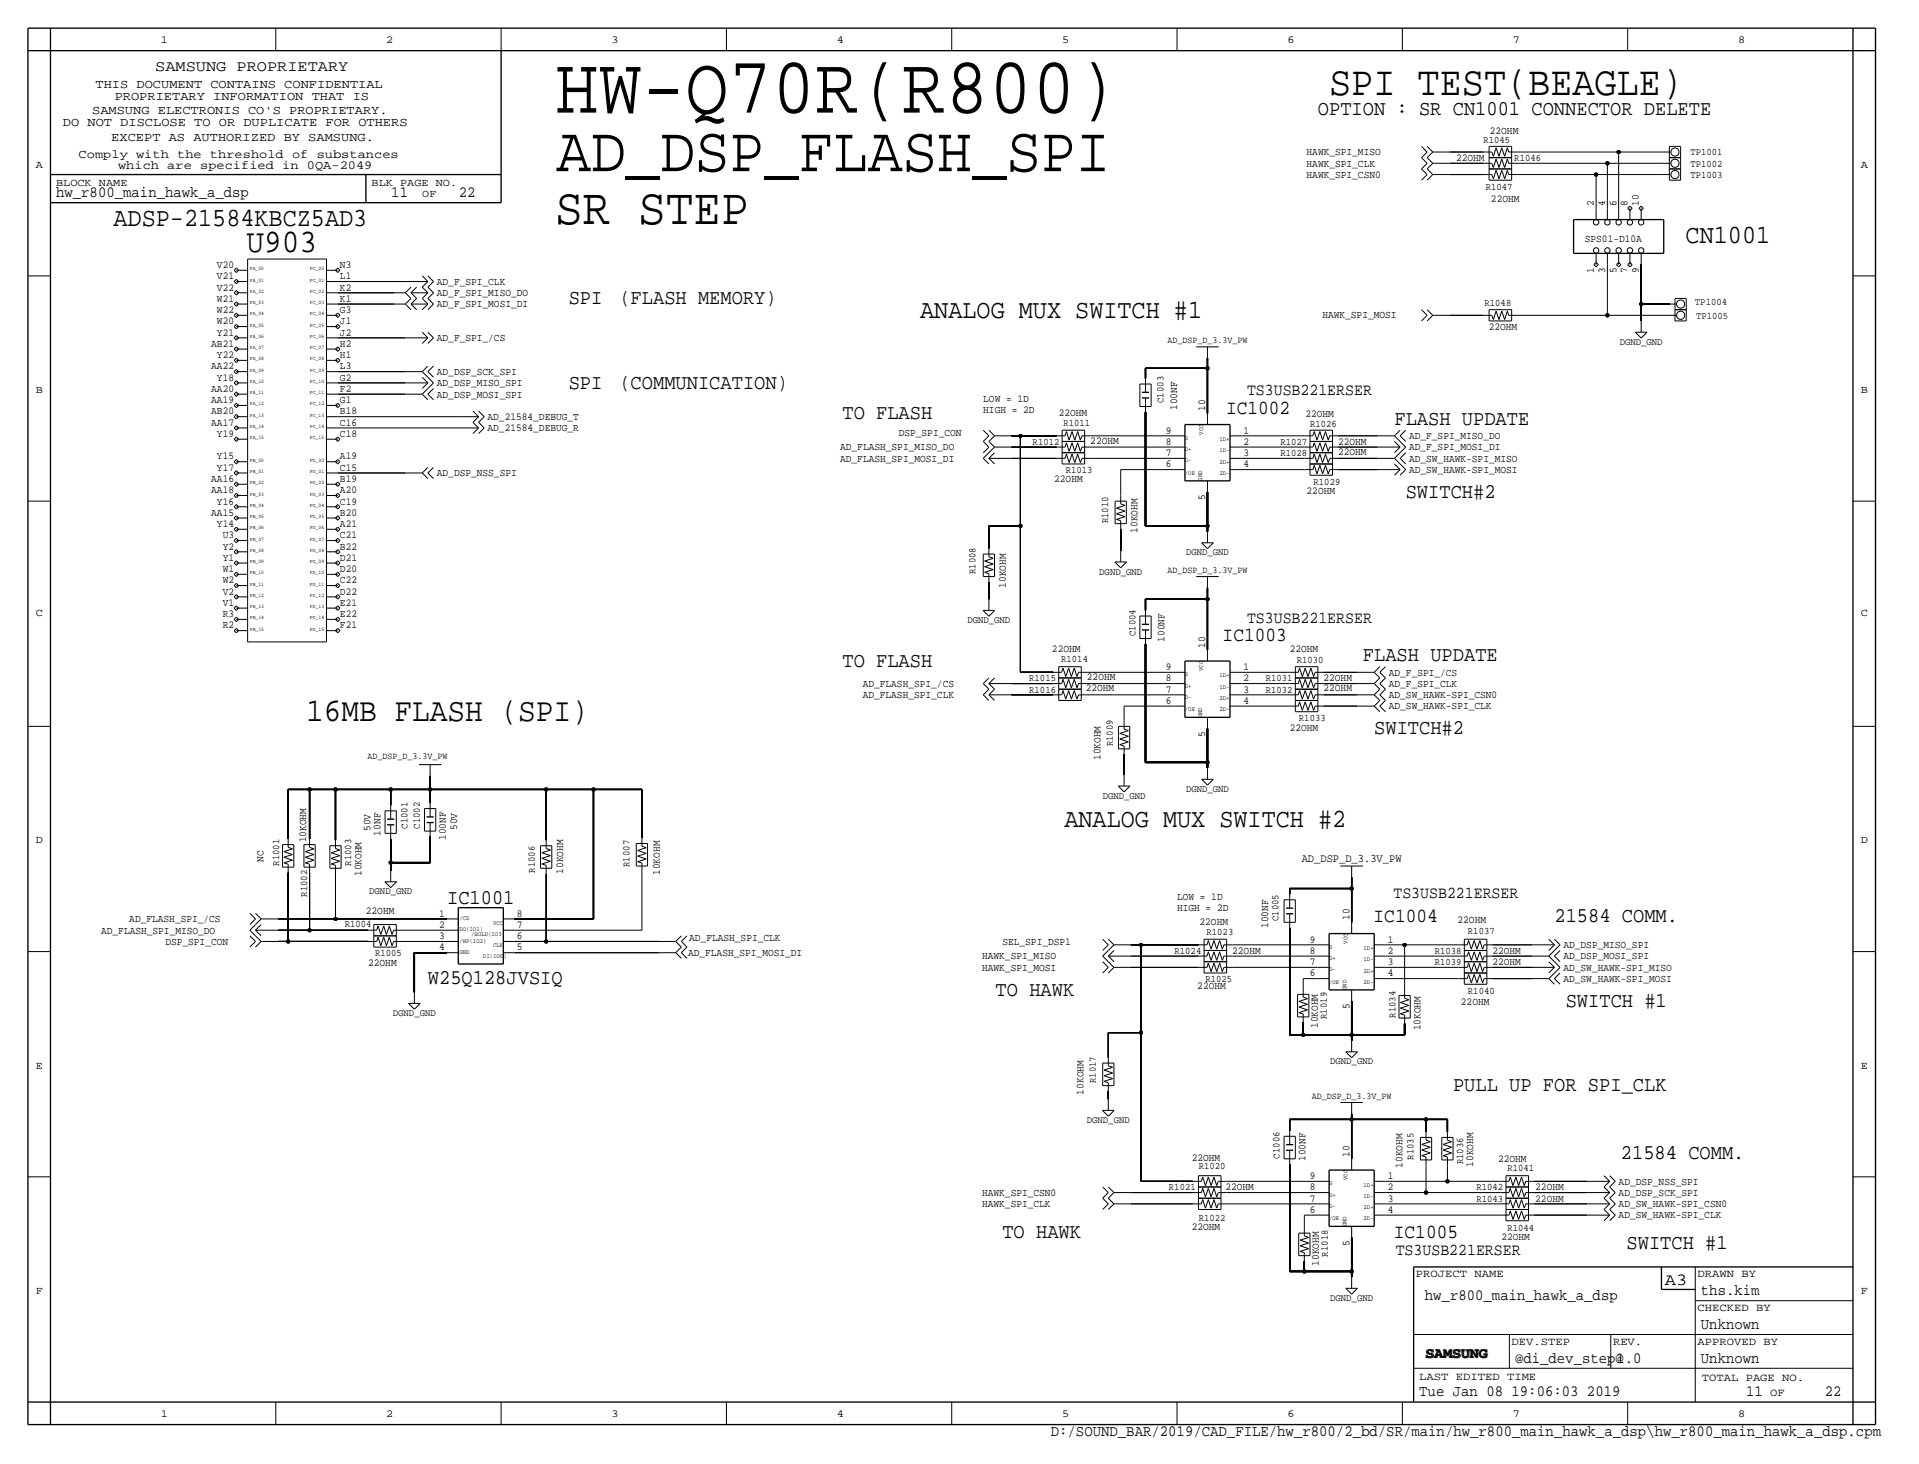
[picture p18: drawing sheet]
<svg xmlns="http://www.w3.org/2000/svg" width="433mm" height="330mm" viewBox="0 0 433 330" stroke-linecap="round" stroke-linejoin="round" font-family="sans-serif">
<defs><g id="words">
<text font-size="18.3" x="125.2" y="25.4">HW-Q70R(R800)</text>
<text font-size="14.6" x="125.4" y="38.6">AD_DSP_FLASH_SPI</text>
<text font-size="11.7" x="125.2" y="50.5">SR STEP</text>
<text font-size="9.3" x="299.7" y="21.3">SPI TEST(BEAGLE)</text>
<g font-size="7.4">
<text x="55.6" y="56.9">U903</text>
<text x="69" y="162.6">16MB FLASH (SPI)</text>
</g>
<g font-size="5.9">
<text x="25.6" y="51.1">ADSP-21584KBCZ5AD3</text>
<text x="380" y="54.9">CN1001</text>
<text x="207.5" y="71.6">ANALOG MUX SWITCH #1</text>
<text x="240" y="186.4">ANALOG MUX SWITCH #2</text>
</g>
<g font-size="4.7">
<text x="297.1" y="25.9">OPTION : SR CN1001 CONNECTOR DELETE</text>
<text x="128.2" y="68.6">SPI</text>
<text x="139.6" y="68.6">(FLASH MEMORY)</text>
<text x="128.2" y="87.6">SPI</text>
<text x="139.6" y="87.6">(COMMUNICATION)</text>
<text x="189.9" y="94.5">TO FLASH</text>
<text x="314.4" y="95.8">FLASH UPDATE</text>
<text x="316.9" y="112.3">SWITCH#2</text>
<text x="307.3" y="149.1">FLASH UPDATE</text>
<text x="189.9" y="150.4">TO FLASH</text>
<text x="309.8" y="165.6">SWITCH#2</text>
<text x="100.8" y="203.8">IC1001</text>
<text x="350.5" y="208">21584 COMM.</text>
<text x="96.5" y="222">W25Q128JVSIQ</text>
<text x="224.5" y="224.5">TO HAWK</text>
<text x="353" y="227.1">SWITCH #1</text>
<text x="327.6" y="246.1">PULL UP FOR SPI_CLK</text>
<text x="365.5" y="261.4">21584 COMM.</text>
<text x="226" y="279.1">TO HAWK</text>
<text x="366.7" y="281.7">SWITCH #1</text>
</g>
<g font-size="4.5">
<text x="276.4" y="93.5">IC1002</text>
<text x="275.7" y="144.5">IC1003</text>
<text x="309.7" y="208">IC1004</text>
<text x="314.3" y="279.1">IC1005</text>
</g>
<g font-size="3.8">
<text x="281.2" y="89.2">TS3USB221ERSER</text>
<text x="281.2" y="140.5">TS3USB221ERSER</text>
<text x="314.2" y="202.4">TS3USB221ERSER</text>
<text x="314.7" y="283">TS3USB221ERSER</text>
<text x="375.4" y="289.8">A3</text>
</g>
<g font-size="3.5">
<text x="35" y="16">SAMSUNG PROPRIETARY</text>
<text x="12.6" y="44.5">hw_r800_main_hawk_a_dsp</text>
<text x="88.2" y="44.5">11</text>
<text x="103.5" y="44.5">22</text>
<text x="321.3" y="293.1">hw_r800_main_hawk_a_dsp</text>
<text x="383.5" y="292.1">ths.kim</text>
<text x="383.5" y="299.7">Unknown</text>
<text x="341.6" y="307.3">@di_dev_step@</text>
<text x="364.4" y="307.3">1.0</text>
<text x="383.5" y="307.3">Unknown</text>
<text x="320" y="315">Tue Jan 08 19:06:03 2019</text>
<text x="393.7" y="315">11</text>
<text x="411.5" y="315">22</text>
<text x="236.9" y="323.9">D:/SOUND_BAR/2019/CAD_FILE/hw_r800/2_bd/SR/main/hw_r800_main_hawk_a_dsp\hw_r800_main_hawk_a_dsp.cpm</text>
</g>
<text font-size="3" x="321.3" y="306.3">SAMSUNG</text>
<g font-size="2.8">
<text x="21.5" y="19.8">THIS DOCUMENT CONTAINS CONFIDENTIAL</text>
<text x="25.9" y="22.6">PROPRIETARY INFORMATION THAT IS</text>
<text x="14.2" y="28.4">DO NOT DISCLOSE TO OR DUPLICATE FOR OTHERS</text>
<text x="20.8" y="25.7">SAMSUNG ELECTRONIS CO'S PROPRIETARY.</text>
<text x="17.7" y="35.6">Comply with the threshold of substances</text>
<text x="25.1" y="31.8">EXCEPT AS AUTHORIZED BY SAMSUNG.</text>
<text x="26.6" y="38.1">which are specified in 0QA-2049</text>
</g>
<text font-size="2.6" x="293.5" y="194.5">AD_DSP_D_3.3V_PW</text>
<g font-size="2.5">
<text x="319.2" y="288">PROJECT NAME</text>
<text x="382.7" y="288">DRAWN BY</text>
<text x="382.7" y="295.7">CHECKED BY</text>
<text x="340.8" y="303.3">DEV.STEP</text>
<text x="363.7" y="303.3">REV.</text>
<text x="382.7" y="303.3">APPROVED BY</text>
<text x="320" y="311.1">LAST EDITED TIME</text>
<text x="383.7" y="311.5">TOTAL PAGE NO.</text>
<text x="399.1" y="315">OF</text>
</g>
<g font-size="2.4">
<text x="36.3" y="9.7">1</text>
<text x="87.1" y="9.7">2</text>
<text x="137.9" y="9.7">3</text>
<text x="188.7" y="9.7">4</text>
<text x="239.5" y="9.7">5</text>
<text x="290.3" y="9.7">6</text>
<text x="341.1" y="9.7">7</text>
<text x="391.9" y="9.7">8</text>
<text x="294.6" y="35.1">HAWK_SPI_MISO</text>
<text x="335.9" y="30.2">22OHM</text>
<text x="8.1" y="37.8">A</text>
<text x="12.6" y="41.9">BLOCK NAME</text>
<text x="83.8" y="41.9">BLK PAGE NO.</text>
<text x="294.6" y="40.1">HAWK_SPI_CSN0</text>
<text x="294.6" y="37.6">HAWK_SPI_CLK</text>
<text x="328.3" y="36.3">22OHM</text>
<text x="419.6" y="37.8">A</text>
<text x="95.2" y="44.4">OF</text>
<text x="336.2" y="45.5">22OHM</text>
<text x="359.4" y="46.5" transform="rotate(-90 359.4 46.5)">2</text>
<text x="361.9" y="46.5" transform="rotate(-90 361.9 46.5)">4</text>
<text x="364.4" y="46.5" transform="rotate(-90 364.4 46.5)">6</text>
<text x="367" y="46.5" transform="rotate(-90 367 46.5)">8</text>
<text x="369.5" y="46.5" transform="rotate(-90 369.5 46.5)">10</text>
<text x="357.3" y="54.6">SPS01-D10A</text>
<text x="48.9" y="65.5">V22</text>
<text x="48.9" y="63">V21</text>
<text x="48.9" y="60.5">V20</text>
<text x="76.7" y="60.5">N3</text>
<text x="76.7" y="63">L1</text>
<text x="76.7" y="65.5">K2</text>
<text x="98.5" y="64.3">AD_F_SPI_CLK</text>
<text x="359.4" y="61.5" transform="rotate(-90 359.4 61.5)">1</text>
<text x="361.9" y="61.5" transform="rotate(-90 361.9 61.5)">3</text>
<text x="364.4" y="61.5" transform="rotate(-90 364.4 61.5)">5</text>
<text x="367" y="61.5" transform="rotate(-90 367 61.5)">7</text>
<text x="369.5" y="61.5" transform="rotate(-90 369.5 61.5)">9</text>
<text x="48.9" y="70.6">W22</text>
<text x="48.9" y="68.1">W21</text>
<text x="76.7" y="68.1">K1</text>
<text x="76.7" y="70.6">G3</text>
<text x="98.5" y="66.8">AD_F_SPI_MISO_DO</text>
<text x="98.5" y="69.3">AD_F_SPI_MOSI_DI</text>
<text x="298.1" y="71.6">HAWK_SPI_MOSI</text>
<text x="48.9" y="75.7">Y21</text>
<text x="48.9" y="73.2">W20</text>
<text x="76.7" y="75.7">J2</text>
<text x="76.7" y="73.2">J1</text>
<text x="98.5" y="77">AD_F_SPI_/CS</text>
<text x="335.6" y="74.4">22OHM</text>
<text x="47.6" y="78.2">AB21</text>
<text x="47.6" y="83.3">AA22</text>
<text x="48.9" y="80.8">Y22</text>
<text x="76.7" y="83.3">L3</text>
<text x="76.7" y="78.2">H2</text>
<text x="76.7" y="80.8">H1</text>
<text x="8.1" y="88.6">B</text>
<text x="47.6" y="88.4">AA20</text>
<text x="48.9" y="85.9">Y18</text>
<text x="76.7" y="85.9">G2</text>
<text x="76.7" y="88.4">F2</text>
<text x="98.5" y="84.6">AD_DSP_SCK_SPI</text>
<text x="98.5" y="87.1">AD_DSP_MISO_SPI</text>
<text x="98.5" y="89.7">AD_DSP_MOSI_SPI</text>
<text x="419.6" y="88.6">B</text>
<text x="47.6" y="93.5">AB20</text>
<text x="47.6" y="90.9">AA19</text>
<text x="76.7" y="90.9">G1</text>
<text x="76.7" y="93.5">B18</text>
<text x="109.9" y="94.7">AD_21584_DEBUG_T</text>
<text x="221.7" y="90.7">LOW = 1D</text>
<text x="221.7" y="93.2">HIGH = 2D</text>
<text x="238.7" y="93.7">22OHM</text>
<text x="265.4" y="92.5" transform="rotate(-90 265.4 92.5)">100NF</text>
<text x="271.7" y="92.7" transform="rotate(-90 271.7 92.7)">10</text>
<text x="294.3" y="94">22OHM</text>
<text x="47.6" y="96">AA17</text>
<text x="48.9" y="98.6">Y19</text>
<text x="76.7" y="98.6">C18</text>
<text x="76.7" y="96">C16</text>
<text x="109.9" y="97.3">AD_21584_DEBUG_R</text>
<text x="189.4" y="101.6">AD_FLASH_SPI_MISO_DO</text>
<text x="202.6" y="98.3">DSP_SPI_CON</text>
<text x="245.8" y="100.1">22OHM</text>
<text x="262.8" y="97.8">9</text>
<text x="262.8" y="100.3">8</text>
<text x="280.4" y="100.3">2</text>
<text x="280.4" y="97.8">1</text>
<text x="301.7" y="100.3">22OHM</text>
<text x="317.7" y="99.1">AD_F_SPI_MISO_DO</text>
<text x="317.7" y="101.6">AD_F_SPI_MOSI_DI</text>
<text x="48.9" y="106.2">Y17</text>
<text x="48.9" y="103.6">Y15</text>
<text x="76.7" y="106.2">C15</text>
<text x="76.7" y="103.6">A19</text>
<text x="98.5" y="107.4">AD_DSP_NSS_SPI</text>
<text x="189.4" y="104.1">AD_FLASH_SPI_MOSI_DI</text>
<text x="262.8" y="102.9">7</text>
<text x="262.8" y="105.4">6</text>
<text x="280.4" y="105.4">4</text>
<text x="280.4" y="102.9">3</text>
<text x="301.7" y="102.6">22OHM</text>
<text x="317.7" y="104.1">AD_SW_HAWK-SPI_MISO</text>
<text x="317.7" y="106.7">AD_SW_HAWK-SPI_MOSI</text>
<text x="47.6" y="111.3">AA18</text>
<text x="47.6" y="108.7">AA16</text>
<text x="48.9" y="113.8">Y16</text>
<text x="76.7" y="113.8">C19</text>
<text x="76.7" y="108.7">B19</text>
<text x="76.7" y="111.3">A20</text>
<text x="237.7" y="108.7">22OHM</text>
<text x="271.7" y="112.8" transform="rotate(-90 271.7 112.8)">5</text>
<text x="294.6" y="111.5">22OHM</text>
<text x="47.6" y="116.3">AA15</text>
<text x="48.9" y="118.9">Y14</text>
<text x="76.7" y="116.3">B20</text>
<text x="76.7" y="118.9">A21</text>
<text x="50.2" y="124">Y2</text>
<text x="50.2" y="121.4">U3</text>
<text x="76.7" y="121.4">C21</text>
<text x="76.7" y="124">B22</text>
<text x="256.5" y="120.1" transform="rotate(-90 256.5 120.1)">10KOHM</text>
<text x="50.2" y="126.5">Y1</text>
<text x="50.2" y="131.6">W2</text>
<text x="50.2" y="129">W1</text>
<text x="76.7" y="126.5">D21</text>
<text x="76.7" y="129">D20</text>
<text x="76.7" y="131.6">C22</text>
<text x="50.2" y="134.1">V2</text>
<text x="50.2" y="136.7">V1</text>
<text x="76.7" y="136.7">E21</text>
<text x="76.7" y="134.1">D22</text>
<text x="226.8" y="132.6" transform="rotate(-90 226.8 132.6)">10KOHM</text>
<text x="8.1" y="138.9">C</text>
<text x="50.2" y="139.2">R3</text>
<text x="50.2" y="141.7">R2</text>
<text x="76.7" y="141.7">F21</text>
<text x="76.7" y="139.2">E22</text>
<text x="419.6" y="138.9">C</text>
<text x="237.2" y="147.1">22OHM</text>
<text x="262.6" y="144.8" transform="rotate(-90 262.6 144.8)">100NF</text>
<text x="271.7" y="146.1" transform="rotate(-90 271.7 146.1)">10</text>
<text x="290.8" y="147.1">22OHM</text>
<text x="194.5" y="154.9">AD_FLASH_SPI_/CS</text>
<text x="244.8" y="156">22OHM</text>
<text x="245.1" y="153.4">22OHM</text>
<text x="262.8" y="151.1">9</text>
<text x="262.8" y="153.7">8</text>
<text x="280.4" y="153.7">2</text>
<text x="280.4" y="151.1">1</text>
<text x="298.4" y="153.7">22OHM</text>
<text x="298.4" y="156">22OHM</text>
<text x="313.1" y="152.4">AD_F_SPI_/CS</text>
<text x="313.1" y="154.9">AD_F_SPI_CLK</text>
<text x="194.5" y="157.5">AD_FLASH_SPI_CLK</text>
<text x="262.8" y="156.2">7</text>
<text x="262.8" y="158.8">6</text>
<text x="280.4" y="158.8">4</text>
<text x="280.4" y="156.2">3</text>
<text x="313.1" y="157.5">AD_SW_HAWK-SPI_CSN0</text>
<text x="313.1" y="160">AD_SW_HAWK-SPI_CLK</text>
<text x="271.7" y="166.1" transform="rotate(-90 271.7 166.1)">5</text>
<text x="290.8" y="164.8">22OHM</text>
<text x="248.1" y="171.5" transform="rotate(-90 248.1 171.5)">10KOHM</text>
<text x="8.1" y="190.2">D</text>
<text x="69" y="190" transform="rotate(-90 69 190)">10KOHM</text>
<text x="83.5" y="187.5" transform="rotate(-90 83.5 187.5)">50V</text>
<text x="85.8" y="188.5" transform="rotate(-90 85.8 188.5)">10NF</text>
<text x="100.5" y="189.5" transform="rotate(-90 100.5 189.5)">100NF</text>
<text x="103.1" y="187.2" transform="rotate(-90 103.1 187.2)">50V</text>
<text x="419.6" y="190.2">D</text>
<text x="59.4" y="194.3" transform="rotate(-90 59.4 194.3)">NC</text>
<text x="81.5" y="197.6" transform="rotate(-90 81.5 197.6)">10KOHM</text>
<text x="126.9" y="197.1" transform="rotate(-90 126.9 197.1)">10KOHM</text>
<text x="148.8" y="197.4" transform="rotate(-90 148.8 197.4)">10KOHM</text>
<text x="265.4" y="202.9">LOW = 1D</text>
<text x="29.2" y="208">AD_FLASH_SPI_/CS</text>
<text x="82.5" y="206.2">22OHM</text>
<text x="99" y="209.3">2</text>
<text x="99" y="206.8">1</text>
<text x="116.5" y="206.8">8</text>
<text x="116.5" y="209.3">7</text>
<text x="265.4" y="205.5">HIGH = 2D</text>
<text x="270.5" y="208.5">22OHM</text>
<text x="286" y="209.3" transform="rotate(-90 286 209.3)">100NF</text>
<text x="304.2" y="207.5" transform="rotate(-90 304.2 207.5)">10</text>
<text x="328.6" y="208.3">22OHM</text>
<text x="22.8" y="210.6">AD_FLASH_SPI_MISO_DO</text>
<text x="37.3" y="213.1">DSP_SPI_CON</text>
<text x="99" y="214.4">4</text>
<text x="99" y="211.8">3</text>
<text x="116.5" y="211.8">6</text>
<text x="116.5" y="214.4">5</text>
<text x="155.1" y="215.6">AD_FLASH_SPI_MOSI_DI</text>
<text x="155.4" y="212.3">AD_FLASH_SPI_CLK</text>
<text x="226" y="213.1">SEL_SPI_DSP1</text>
<text x="277.8" y="215.1">22OHM</text>
<text x="295.3" y="212.6">9</text>
<text x="295.3" y="215.1">8</text>
<text x="312.9" y="215.1">2</text>
<text x="312.9" y="212.6">1</text>
<text x="336.5" y="215.1">22OHM</text>
<text x="352.5" y="213.9">AD_DSP_MISO_SPI</text>
<text x="83" y="217.9">22OHM</text>
<text x="221.4" y="216.4">HAWK_SPI_MISO</text>
<text x="221.4" y="218.9">HAWK_SPI_MOSI</text>
<text x="295.3" y="217.7">7</text>
<text x="295.3" y="220.2">6</text>
<text x="312.9" y="220.2">4</text>
<text x="312.9" y="217.7">3</text>
<text x="336.5" y="217.7">22OHM</text>
<text x="352.5" y="216.4">AD_DSP_MOSI_SPI</text>
<text x="352.5" y="221.5">AD_SW_HAWK-SPI_MOSI</text>
<text x="352.5" y="218.9">AD_SW_HAWK-SPI_MISO</text>
<text x="270" y="223">22OHM</text>
<text x="304.2" y="227.6" transform="rotate(-90 304.2 227.6)">5</text>
<text x="329.4" y="226.6">22OHM</text>
<text x="297.1" y="231.9" transform="rotate(-90 297.1 231.9)">10KOHM</text>
<text x="320.2" y="232.4" transform="rotate(-90 320.2 232.4)">10KOHM</text>
<text x="8.1" y="241">E</text>
<text x="419.6" y="241">E</text>
<text x="244.3" y="246.9" transform="rotate(-90 244.3 246.9)">10KOHM</text>
<text x="268.7" y="261.9">22OHM</text>
<text x="294.3" y="261.9" transform="rotate(-90 294.3 261.9)">100NF</text>
<text x="304.2" y="260.9" transform="rotate(-90 304.2 260.9)">10</text>
<text x="316.2" y="263.4" transform="rotate(-90 316.2 263.4)">10KOHM</text>
<text x="332.2" y="263.1" transform="rotate(-90 332.2 263.1)">10KOHM</text>
<text x="337.8" y="262.1">22OHM</text>
<text x="221.4" y="269.7">HAWK_SPI_CSN0</text>
<text x="276.3" y="268.5">22OHM</text>
<text x="295.3" y="265.9">9</text>
<text x="295.3" y="268.5">8</text>
<text x="312.9" y="268.5">2</text>
<text x="312.9" y="265.9">1</text>
<text x="346.2" y="268.5">22OHM</text>
<text x="364.9" y="269.7">AD_DSP_SCK_SPI</text>
<text x="364.9" y="267.2">AD_DSP_NSS_SPI</text>
<text x="221.4" y="272.3">HAWK_SPI_CLK</text>
<text x="295.3" y="271">7</text>
<text x="295.3" y="273.6">6</text>
<text x="312.9" y="273.6">4</text>
<text x="312.9" y="271">3</text>
<text x="346.2" y="271">22OHM</text>
<text x="364.9" y="272.3">AD_SW_HAWK-SPI_CSN0</text>
<text x="364.9" y="274.8">AD_SW_HAWK-SPI_CLK</text>
<text x="268.7" y="277.4">22OHM</text>
<text x="304.2" y="280.9" transform="rotate(-90 304.2 280.9)">5</text>
<text x="338.5" y="279.7">22OHM</text>
<text x="297.4" y="285.5" transform="rotate(-90 297.4 285.5)">10KOHM</text>
<text x="8.1" y="291.8">F</text>
<text x="419.6" y="291.8">F</text>
<text x="36.3" y="319.5">1</text>
<text x="87.1" y="319.5">2</text>
<text x="137.9" y="319.5">3</text>
<text x="188.7" y="319.5">4</text>
<text x="239.5" y="319.5">5</text>
<text x="290.3" y="319.5">6</text>
<text x="341.1" y="319.5">7</text>
<text x="391.9" y="319.5">8</text>
</g>
<g font-size="2.3">
<text x="334.5" y="32.3">R1045</text>
<text x="381.1" y="35.1">TP1001</text>
<text x="341.4" y="36.3">R1046</text>
<text x="381.1" y="40.1">TP1003</text>
<text x="381.1" y="37.6">TP1002</text>
<text x="335" y="42.9">R1047</text>
<text x="334.7" y="69.1">R1048</text>
<text x="382.2" y="68.8">TP1004</text>
<text x="382.4" y="71.9">TP1005</text>
<text x="365.2" y="77.8">DGND_GND</text>
<text x="262.3" y="90.9" transform="rotate(-90 262.3 90.9)">C1003</text>
<text x="232.8" y="100.3">R1012</text>
<text x="239.8" y="96">R1011</text>
<text x="288.7" y="100.3">R1027</text>
<text x="295.4" y="96.3">R1026</text>
<text x="240.3" y="106.7">R1013</text>
<text x="288.7" y="102.9">R1028</text>
<text x="296.2" y="109.5">R1029</text>
<text x="249.9" y="118" transform="rotate(-90 249.9 118)">R1010</text>
<text x="267.4" y="125.3">DGND_GND</text>
<text x="219.9" y="129.5" transform="rotate(-90 219.9 129.5)">R1008</text>
<text x="247.9" y="129.6">DGND_GND</text>
<text x="218.1" y="140.5">DGND_GND</text>
<text x="256" y="143.4" transform="rotate(-90 256 143.4)">C1004</text>
<text x="239.3" y="149.4">R1014</text>
<text x="292.4" y="149.6">R1030</text>
<text x="232.1" y="153.7">R1015</text>
<text x="285.4" y="153.7">R1031</text>
<text x="232.1" y="156.2">R1016</text>
<text x="285.4" y="156.2">R1032</text>
<text x="292.9" y="162.6">R1033</text>
<text x="250.9" y="168.3" transform="rotate(-90 250.9 168.3)">R1009</text>
<text x="267.4" y="178.6">DGND_GND</text>
<text x="248.6" y="180.1">DGND_GND</text>
<text x="91.9" y="186.9" transform="rotate(-90 91.9 186.9)">C1001</text>
<text x="94.7" y="186.9" transform="rotate(-90 94.7 186.9)">C1002</text>
<text x="62.9" y="195.3" transform="rotate(-90 62.9 195.3)">R1001</text>
<text x="79.2" y="195.3" transform="rotate(-90 79.2 195.3)">R1003</text>
<text x="120.6" y="196.8" transform="rotate(-90 120.6 196.8)">R1006</text>
<text x="141.9" y="195.5" transform="rotate(-90 141.9 195.5)">R1007</text>
<text x="69.3" y="202.2" transform="rotate(-90 69.3 202.2)">R1002</text>
<text x="83.3" y="201.7">DGND_GND</text>
<text x="77.7" y="209">R1004</text>
<text x="288.2" y="207.7" transform="rotate(-90 288.2 207.7)">C1005</text>
<text x="84.6" y="215.6">R1005</text>
<text x="264.8" y="215.1">R1024</text>
<text x="272" y="210.8">R1023</text>
<text x="323.5" y="215.1">R1038</text>
<text x="331" y="210.6">R1037</text>
<text x="271.8" y="221.5">R1025</text>
<text x="323.5" y="217.7">R1039</text>
<text x="331" y="224.3">R1040</text>
<text x="88.6" y="229.2">DGND_GND</text>
<text x="299.2" y="229.8" transform="rotate(-90 299.2 229.8)">R1019</text>
<text x="314.7" y="229.6" transform="rotate(-90 314.7 229.6)">R1034</text>
<text x="247.1" y="244.3" transform="rotate(-90 247.1 244.3)">R1017</text>
<text x="299.9" y="240.1">DGND_GND</text>
<text x="245.1" y="253.3">DGND_GND</text>
<text x="270.3" y="263.7">R1020</text>
<text x="288.5" y="261.3" transform="rotate(-90 288.5 261.3)">C1006</text>
<text x="318.7" y="261.6" transform="rotate(-90 318.7 261.6)">R1035</text>
<text x="329.9" y="262.6" transform="rotate(-90 329.9 262.6)">R1036</text>
<text x="263.6" y="268.5">R1021</text>
<text x="332.9" y="268.5">R1042</text>
<text x="339.9" y="264.2">R1041</text>
<text x="270.3" y="275.3">R1022</text>
<text x="332.9" y="271">R1043</text>
<text x="339.9" y="277.6">R1044</text>
<text x="299.4" y="283.4" transform="rotate(-90 299.4 283.4)">R1018</text>
<text x="299.9" y="293.4">DGND_GND</text>
</g>
<g font-size="2.1">
<text x="263.2" y="77.4">AD_DSP_D_3.3V_PW</text>
<text x="263.2" y="129.2">AD_DSP_D_3.3V_PW</text>
<text x="82.9" y="171.2">AD_DSP_D_3.3V_PW</text>
<text x="295.7" y="247.9">AD_DSP_D_3.3V_PW</text>
</g>
<g font-size="1.4">
<text x="267.2" y="99.2">S</text>
<text x="267.2" y="101.8">D+</text>
<text x="271.3" y="98.1" transform="rotate(-90 271.3 98.1)">VCC</text>
<text x="274.9" y="99.5">1D+</text>
<text x="267.2" y="104.3">D-</text>
<text x="267.2" y="107.1">/OE</text>
<text x="274.9" y="102">1D-</text>
<text x="274.9" y="104.5">2D+</text>
<text x="274.9" y="107.1">2D-</text>
<text x="271.1" y="108.5" transform="rotate(-90 271.1 108.5)">GND</text>
<text x="267.2" y="152.6">S</text>
<text x="267.2" y="155.1">D+</text>
<text x="271.3" y="151.4" transform="rotate(-90 271.3 151.4)">VCC</text>
<text x="274.9" y="152.8">1D+</text>
<text x="274.9" y="155.3">1D-</text>
<text x="267.2" y="157.6">D-</text>
<text x="267.2" y="160.4">/OE</text>
<text x="271.1" y="161.8" transform="rotate(-90 271.1 161.8)">GND</text>
<text x="274.9" y="157.9">2D+</text>
<text x="274.9" y="160.4">2D-</text>
<text x="103.6" y="207.5">/CS</text>
<text x="111.2" y="208.5">VCC</text>
<text x="103.6" y="215.1">GND</text>
<text x="103.6" y="212.6">/WP(IO2)</text>
<text x="103.6" y="210.1">DO(IO1)</text>
<text x="106.2" y="211.1">/HOLD(IO3)</text>
<text x="111.2" y="213.6">CLK</text>
<text x="299.7" y="214">S</text>
<text x="303.8" y="212.9" transform="rotate(-90 303.8 212.9)">VCC</text>
<text x="307.4" y="214.3">1D+</text>
<text x="108.9" y="216.2">DI(IO0)</text>
<text x="299.7" y="219.1">D-</text>
<text x="299.7" y="221.9">/OE</text>
<text x="299.7" y="216.6">D+</text>
<text x="307.4" y="216.8">1D-</text>
<text x="307.4" y="219.4">2D+</text>
<text x="307.4" y="221.9">2D-</text>
<text x="303.6" y="223.3" transform="rotate(-90 303.6 223.3)">GND</text>
<text x="299.7" y="267.4">S</text>
<text x="299.7" y="269.9">D+</text>
<text x="303.8" y="266.2" transform="rotate(-90 303.8 266.2)">VCC</text>
<text x="307.4" y="267.6">1D+</text>
<text x="299.7" y="272.4">D-</text>
<text x="299.7" y="275.2">/OE</text>
<text x="307.4" y="270.2">1D-</text>
<text x="307.4" y="272.7">2D+</text>
<text x="307.4" y="275.2">2D-</text>
<text x="303.6" y="276.6" transform="rotate(-90 303.6 276.6)">GND</text>
</g>
<g font-size="1.2">
<text x="56.3" y="63.5">PA_01</text>
<text x="56.3" y="61">PA_00</text>
<text x="69.9" y="63.5">PC_01</text>
<text x="69.9" y="61">PC_00</text>
<text x="56.3" y="71.1">PA_04</text>
<text x="56.3" y="68.6">PA_03</text>
<text x="56.3" y="66">PA_02</text>
<text x="69.9" y="71.1">PC_04</text>
<text x="69.9" y="68.6">PC_03</text>
<text x="69.9" y="66">PC_02</text>
<text x="56.3" y="76.2">PA_06</text>
<text x="56.3" y="73.7">PA_05</text>
<text x="69.9" y="76.2">PC_06</text>
<text x="69.9" y="73.7">PC_05</text>
<text x="56.3" y="83.8">PA_09</text>
<text x="56.3" y="81.3">PA_08</text>
<text x="56.3" y="78.7">PA_07</text>
<text x="69.9" y="83.8">PC_09</text>
<text x="69.9" y="81.3">PC_08</text>
<text x="69.9" y="78.7">PC_07</text>
<text x="56.3" y="88.9">PA_11</text>
<text x="56.3" y="86.4">PA_10</text>
<text x="69.9" y="88.9">PC_11</text>
<text x="69.9" y="86.4">PC_10</text>
<text x="56.3" y="94">PA_13</text>
<text x="56.3" y="91.4">PA_12</text>
<text x="69.9" y="94">PC_13</text>
<text x="69.9" y="91.4">PC_12</text>
<text x="56.3" y="99.1">PA_15</text>
<text x="56.3" y="96.5">PA_14</text>
<text x="69.9" y="99.1">PC_15</text>
<text x="69.9" y="96.5">PC_14</text>
<text x="56.3" y="106.7">PB_01</text>
<text x="56.3" y="104.1">PB_00</text>
<text x="69.9" y="106.7">PD_01</text>
<text x="69.9" y="104.1">PD_00</text>
<text x="56.3" y="111.8">PB_03</text>
<text x="56.3" y="109.2">PB_02</text>
<text x="69.9" y="111.8">PD_03</text>
<text x="69.9" y="109.2">PD_02</text>
<text x="56.3" y="119.4">PB_06</text>
<text x="56.3" y="116.8">PB_05</text>
<text x="56.3" y="114.3">PB_04</text>
<text x="69.9" y="119.4">PD_06</text>
<text x="69.9" y="116.8">PD_05</text>
<text x="69.9" y="114.3">PD_04</text>
<text x="56.3" y="124.5">PB_08</text>
<text x="56.3" y="121.9">PB_07</text>
<text x="69.9" y="124.5">PD_08</text>
<text x="69.9" y="121.9">PD_07</text>
<text x="56.3" y="129.5">PB_10</text>
<text x="56.3" y="127">PB_09</text>
<text x="69.9" y="129.5">PD_10</text>
<text x="69.9" y="127">PD_09</text>
<text x="56.3" y="137.2">PB_13</text>
<text x="56.3" y="134.6">PB_12</text>
<text x="56.3" y="132.1">PB_11</text>
<text x="69.9" y="137.2">PD_13</text>
<text x="69.9" y="134.6">PD_12</text>
<text x="69.9" y="132.1">PD_11</text>
<text x="56.3" y="142.2">PB_15</text>
<text x="56.3" y="139.7">PB_14</text>
<text x="69.9" y="142.2">PD_15</text>
<text x="69.9" y="139.7">PD_14</text>
</g>
<g font-size=".3">
<text x="298.4" y="11.4">EDITED BY MINGOO</text>
<text x="417.8" y="11.4">EDITED BY MINGOO</text>
<text x="298.4" y="321.3">EDITED BY MINGOO</text>
</g>
</g></defs>
<!-- layer: Nets -->
<g fill="none" stroke="#000" stroke-width=".3">
<path d="M370 59.7v8.9zM370 68.6v3.8zM370 68.6h6.4zM258.3 93v25.6zM258.3 83.1v2.2zM258.3 83.1h13.9zM272.2 83.1v10.1zM272.2 80.8v2.3zM252.7 119.4v4.8zM258.3 118.6h13.9zM272.2 118.6v1.3zM272.2 111v7.6z"/>
<path d="M223 131.3v3.8zM258.3 135.1v2.6zM258.3 135.1h13.9zM272.2 135.1v11.5zM272.2 132.6v2.5zM258.3 145.3v26.7zM65 178.1v11.1zM65 178.1h4.8zM69.8 178.1v11.1zM69.8 178.1h5.8zM75.6 178.1v11.4zM75.6 178.1h12.5z"/>
<path d="M88.1 178.1v3.5zM88.1 178.1h8.9zM97 178.1v3zM97 175v3.1zM97 178.1h26.1zM123.1 178.1v11.4zM123.1 178.1h10.7zM133.8 178.1v29.2zM133.8 178.1h10.9zM144.7 178.1v10.9zM253.4 170.2v4.6zM258.3 172h13.9z"/>
<path d="M272.2 172v1.2zM272.2 164.3v7.7zM88.1 194.6v1.7zM88.1 194.6h8.9zM88.1 189.2v5.4zM97 188.7v5.9zM304.7 197.9v2.5zM93.4 214.9v8.9zM93.4 214.9h7.4zM116 207.3h17.8zM290.8 209.3v24.1zM290.8 200.4v1.3z"/>
<path d="M290.8 200.4h13.9zM304.7 200.4v7.6zM290.8 233.4h3zM293.8 230.6v2.8zM293.8 233.4h10.9zM304.7 233.4v1.3zM304.7 225.8v7.6zM304.7 233.4h12zM316.7 230.9v2.5zM249.9 246.1v1.8zM290.8 252.5v2.5zM290.8 252.5h13.9z"/>
<path d="M304.7 252.5v8.9zM304.7 251.2v1.3zM304.7 252.5h16.8zM321.5 252.5v2.8zM321.5 252.5h4.8zM326.3 252.5v2.8zM290.8 262.6v24.2zM304.7 279.1v7.7zM290.8 286.8h3.3zM294.1 284.5v2.3zM294.1 286.8h10.6zM304.7 286.8v1.2z"/>
</g>
<g fill="none" stroke="#000" stroke-width=".23">
<path d="M326.8 34.3h7.7zM326.8 36.8h7.7zM326.8 39.4h7.7zM342.1 36.8h20.3zM342.1 39.4h17.8zM342.1 34.3h22.8zM359.9 39.4v7.6zM359.9 39.4h15.2zM362.4 36.8v10.2zM362.4 36.8h12.7zM364.9 34.3v12.7zM364.9 34.3h10.2z"/>
<path d="M362.4 59.7v11.4zM76.1 66h12.7zM76.1 76.2h15.3zM76.1 63.5h15.3zM76.1 68.6h12.7zM326.8 71.1h7.7zM342.1 71.1h20.3zM362.4 71.1h14zM76.1 83.8h15.3zM76.1 88.9h15.3zM76.1 86.4h15.3zM76.1 96.5h26.7z"/>
<path d="M76.1 94h26.7zM228 98.3h2.1zM230.1 98.3v20.3zM230.1 98.3h8.1zM245.8 98.3h18.8zM279.9 98.3h14.2zM301.7 98.3h8.9zM76.1 106.7h15.3zM223 118.6v5.1zM223 118.6h7.1zM228 103.4h10.2zM228 100.8h10.2z"/>
<path d="M230.1 118.6v33zM245.8 103.4h18.8zM245.8 100.8h18.8zM252.7 105.9v5.9zM252.7 105.9h11.9zM279.9 100.8h14.2zM279.9 103.4h14.2zM279.9 105.9h14.2zM301.7 103.4h8.9zM301.7 105.9h8.9zM301.7 100.8h8.9zM228 154.2h9.4z"/>
<path d="M228 156.7h9.4zM230.1 151.6h7.3zM245.1 154.2h19.5zM245.1 156.7h19.5zM245.1 151.6h19.5zM253.4 159.3v3.3zM253.4 159.3h11.2zM279.9 151.6h10.9zM279.9 154.2h10.9zM279.9 156.7h10.9zM279.9 159.3h10.9zM298.4 156.7h7.6z"/>
<path d="M298.4 159.3h7.6zM298.4 151.6h7.6zM298.4 154.2h7.6zM65 196.8v15.5zM69.8 196.8v13zM75.6 197.1v10.2zM123.1 197.1v15.2zM144.7 196.6v13.2zM62.7 212.3h2.3zM62.7 209.8h7.1zM62.7 207.3h12.9zM65 212.3h18z"/>
<path d="M69.8 209.8h13.2zM75.6 207.3h25.2zM90.6 212.3h10.2zM90.6 209.8h10.2zM116 214.9h32.5zM116 212.3h7.1zM116 209.8h28.7zM123.1 212.3h25.4zM255 213.1h2.3zM255 218.2h15.2zM255 215.6h15.2zM257.3 213.1v19.8z"/>
<path d="M257.3 213.1h12.9zM277.8 213.1h19.3zM277.8 215.6h19.3zM277.8 218.2h19.3zM312.4 213.1h4.3zM312.4 215.6h16.5zM312.4 218.2h16.5zM316.7 213.1v10.2zM316.7 213.1h12.2zM336.5 218.2h8.9zM336.5 215.6h8.9zM336.5 213.1h8.9z"/>
<path d="M249.9 232.9v5.6zM249.9 232.9h7.4zM257.3 232.9v33.5zM293.8 220.7v2.3zM293.8 220.7h3.3zM312.4 220.7h16.5zM336.5 220.7h8.9zM255 271.5h13.9zM255 269h13.9zM257.3 266.4h11.6zM276.6 271.5h20.5zM276.6 266.4h20.5z"/>
<path d="M276.6 269h20.5zM294.1 274.1v2.8zM294.1 274.1h3zM312.4 274.1h25.9zM312.4 271.5h25.9zM312.4 269h9.1zM312.4 266.4h13.9zM321.5 262.9v6.1zM321.5 269h16.8zM326.3 262.9v3.5zM326.3 266.4h12zM345.9 271.5h11.9z"/>
<path d="M345.9 274.1h11.9zM345.9 266.4h11.9zM345.9 269h11.9z"/>
</g>
<g fill="#000" stroke="#000" stroke-width=".23">
<circle cx="359.9" cy="39.4" r=".41"/>
<circle cx="362.4" cy="36.8" r=".41"/>
<circle cx="364.9" cy="34.3" r=".41"/>
<circle cx="362.4" cy="71.1" r=".41"/>
<circle cx="370" cy="68.6" r=".41"/>
<circle cx="230.1" cy="98.3" r=".41"/>
<circle cx="272.2" cy="83.1" r=".41"/>
<circle cx="230.1" cy="118.6" r=".41"/>
<circle cx="272.2" cy="118.6" r=".41"/>
<circle cx="272.2" cy="135.1" r=".41"/>
<circle cx="69.8" cy="178.1" r=".41"/>
<circle cx="75.6" cy="178.1" r=".41"/>
<circle cx="88.1" cy="178.1" r=".41"/>
<circle cx="97" cy="178.1" r=".41"/>
<circle cx="123.1" cy="178.1" r=".41"/>
<circle cx="133.8" cy="178.1" r=".41"/>
<circle cx="272.2" cy="172" r=".41"/>
<circle cx="88.1" cy="194.6" r=".41"/>
<circle cx="65" cy="212.3" r=".41"/>
<circle cx="69.8" cy="209.8" r=".41"/>
<circle cx="75.6" cy="207.3" r=".41"/>
<circle cx="123.1" cy="212.3" r=".41"/>
<circle cx="257.3" cy="213.1" r=".41"/>
<circle cx="304.7" cy="200.4" r=".41"/>
<circle cx="316.7" cy="213.1" r=".41"/>
<circle cx="257.3" cy="232.9" r=".41"/>
<circle cx="293.8" cy="233.4" r=".41"/>
<circle cx="304.7" cy="233.4" r=".41"/>
<circle cx="304.7" cy="252.5" r=".41"/>
<circle cx="321.5" cy="252.5" r=".41"/>
<circle cx="321.5" cy="269" r=".41"/>
<circle cx="326.3" cy="266.4" r=".41"/>
<circle cx="294.1" cy="286.8" r=".41"/>
<circle cx="304.7" cy="286.8" r=".41"/>
</g>
<!-- layer: Components -->
<g fill="none" stroke="#000" stroke-width=".23">
<path d="M320.5 35.6l1.3-1.3zM320.5 33l1.3 1.3zM320.5 38.1l1.3-1.3zM320.5 35.6l1.3 1.2zM320.5 38.1l1.3 1.3zM321.8 33l1.2 1.3zM321.8 35.6l1.2-1.3zM321.8 35.6l1.2 1.2zM321.8 38.1l1.2 1.3zM321.8 39.4l-1.3 1.2zM323 34.3h3.8zM323 36.8h3.8z"/>
<path d="M323 36.8l-1.2 1.3zM323 39.4h3.8zM323 39.4l-1.2 1.2zM334.5 39.4h1.8zM334.5 34.3h1.8zM334.5 36.8h1.8zM335.7 38.1h5.1zM335.7 38.1v2.5zM335.7 33h5.1zM335.7 33v2.6zM335.7 35.6h5.1zM335.7 35.6v2.5z"/>
<path d="M336.3 39.4l.4 .9zM336.3 34.3l.4 1zM336.3 36.8l.4 1zM337.3 38.4l-.6 1.9zM337.3 38.4l.7 1.9zM337.3 33.3l-.6 2zM337.3 33.3l.7 2zM337.3 35.9l-.6 1.9zM337.3 35.9l.7 1.9zM338.6 38.4l-.6 1.9zM338.6 38.4l.6 1.9zM338.6 33.3l-.6 2z"/>
<path d="M338.6 33.3l.6 2zM338.6 35.9l-.6 1.9zM338.6 35.9l.6 1.9zM339.9 38.4l-.7 1.9zM339.9 38.4l.3 1zM339.9 33.3l-.7 2zM339.9 33.3l.3 1zM339.9 35.9l-.7 1.9zM339.9 35.9l.3 .9zM340.2 39.4h1.9zM340.2 34.3h1.9zM340.2 36.8h1.9z"/>
<path d="M340.8 38.1v2.5zM340.8 33v2.6zM340.8 35.6v2.5zM375.1 39.4h1.6zM375.1 36.8h1.6zM375.1 34.3h1.6zM376.4 38.1h2.5zM376.4 38.1v2.5zM376.4 35.6h2.5zM376.4 35.6v2.5zM376.4 33h2.5zM376.4 33v2.6z"/>
<path d="M378.9 38.1v2.5zM378.9 35.6v2.5zM378.9 33v2.6zM55.8 58.4h17.8zM55.8 58.4v86.4zM73.6 58.4v86.4zM335.7 40.6h5.1zM354.8 57.2h.1M359.4 59.7l.5-.5zM359.4 59.7l.5 .5zM359.9 57.2v2.5zM359.9 47v2.5z"/>
<path d="M359.9 59.2l.5 .5zM360.4 59.7l-.5 .5zM362.4 57.2v2.5zM362.4 47v2.5zM364.4 59.7l.5 .5zM364.9 47v2.5zM364.9 57.2v2.5zM364.9 59.2l-.5 .5zM364.9 59.2l.6 .5zM367 47l.5-.5zM367 47l.5 .5zM367 59.7l.5-.5z"/>
<path d="M367 59.7l.5 .5zM367.5 47v2.5zM367.5 57.2v2.5zM367.5 46.5l.5 .5zM367.5 59.2l.5 .5zM368 47l-.5 .5zM368 59.7l-.5 .5zM369.5 47l.5 .5zM370 47v2.5zM370 57.2v2.5zM370 46.5l-.5 .5zM370 46.5l.5 .5z"/>
<path d="M370.5 47l-.5 .5zM376.4 40.6h2.5zM52.8 78.7l.5-.5zM52.8 78.7l.5 .5zM52.8 76.2l.5-.5zM52.8 76.2l.5 .5zM52.8 73.7l.5 .5zM52.8 71.1l.5-.5zM52.8 71.1l.5 .5zM52.8 68.6l.5-.5zM52.8 68.6l.5 .5zM52.8 66l.5 .5z"/>
<path d="M52.8 63.5l.5-.5zM52.8 63.5l.5 .5zM52.8 61l.5 .5zM53.3 78.7h2.5zM53.3 76.2h2.5zM53.3 73.7h2.5zM53.3 71.1h2.5zM53.3 68.6h2.5zM53.3 66h2.5zM53.3 63.5h2.5zM53.3 61h2.5zM53.3 78.2l.5 .5z"/>
<path d="M53.3 75.7l.5 .5zM53.3 73.2l-.5 .5zM53.3 73.2l.5 .5zM53.3 70.6l.5 .5zM53.3 68.1l.5 .5zM53.3 65.5l-.5 .5zM53.3 65.5l.5 .5zM53.3 63l.5 .5zM53.3 60.5l-.5 .5zM53.3 60.5l.5 .5zM53.8 78.7l-.5 .5zM53.8 76.2l-.5 .5z"/>
<path d="M53.8 73.7l-.5 .5zM53.8 71.1l-.5 .5zM53.8 68.6l-.5 .5zM53.8 66l-.5 .5zM53.8 63.5l-.5 .5zM53.8 61l-.5 .5zM73.6 78.7h2.5zM73.6 76.2h2.5zM73.6 73.7h2.5zM73.6 71.1h2.5zM73.6 68.6h2.5zM73.6 66h2.5z"/>
<path d="M73.6 63.5h2.5zM73.6 61h2.5zM75.6 78.7l.5-.5zM75.6 78.7l.5 .5zM75.6 73.7l.5-.5zM75.6 73.7l.5 .5zM75.6 71.1l.5-.5zM75.6 71.1l.5 .5zM75.6 61l.5-.5zM75.6 61l.5 .5zM76.1 78.2l.6 .5zM76.1 73.2l.6 .5z"/>
<path d="M76.1 70.6l.6 .5zM76.1 60.5l.6 .5zM76.7 78.7l-.6 .5zM76.7 73.7l-.6 .5zM76.7 71.1l-.6 .5zM76.7 61l-.6 .5zM88.8 68.6h2.6zM88.8 66h2.6zM91.4 68.6l1.3 1.3zM91.4 76.2h5.1zM91.4 63.5h5.1zM91.4 66l1.3 1.3z"/>
<path d="M92.7 67.3l-1.3 1.3zM92.7 68.6l1.2 1.3zM92.7 68.6h3.8zM92.7 64.8l-1.3 1.2zM92.7 66l1.2 1.3zM92.7 66h3.8zM93.9 67.3l-1.2 1.3zM93.9 64.8l-1.2 1.2zM95.2 67.3l1.3 1.3zM95.2 69.9l1.3-1.3zM95.2 74.9l1.3 1.3zM95.2 77.5l1.3-1.3z"/>
<path d="M95.2 62.2l1.3 1.3zM95.2 64.8l1.3-1.3zM95.2 64.8l1.3 1.2zM95.2 67.3l1.3-1.3zM96.5 67.3l1.2 1.3zM96.5 69.9l1.2-1.3zM96.5 74.9l1.2 1.3zM96.5 77.5l1.2-1.3zM96.5 62.2l1.2 1.3zM96.5 64.8l1.2-1.3zM96.5 64.8l1.2 1.2zM96.5 67.3l1.2-1.3z"/>
<path d="M269.7 78.2h5.1zM272.2 78.2v2.6zM320.5 69.9l1.3 1.2zM321.8 69.9l1.2 1.2zM321.8 71.1l-1.3 1.3zM323 71.1h3.8zM323 71.1l-1.2 1.3zM334.5 71.1h1.8zM335.7 69.9h5.1zM335.7 69.9v2.5zM335.7 72.4h5.1zM336.3 71.1l.4 1z"/>
<path d="M337.3 70.2l-.6 1.9zM337.3 70.2l.7 1.9zM338.6 70.2l-.6 1.9zM338.6 70.2l.6 1.9zM339.9 70.2l-.7 1.9zM339.9 70.2l.3 .9zM340.2 71.1h1.9zM340.8 69.9v2.5zM364.9 60.2l.6-.5zM368.7 74.9h2.6zM368.7 74.9l1.3 1.4zM370 72.4v2.5z"/>
<path d="M371.3 74.9l-1.3 1.4zM376.3 71.1h1.7zM376.3 68.6h1.7zM377.6 69.9h2.6zM377.6 69.9v2.5zM377.6 72.4h2.6zM377.6 67.3h2.6zM377.6 67.3v2.6zM380.2 69.9v2.5zM380.2 67.3v2.6zM52.8 99.1l.5-.5zM52.8 99.1l.5 .5z"/>
<path d="M52.8 96.5l.5-.5zM52.8 96.5l.5 .5zM52.8 94l.5-.5zM52.8 94l.5 .5zM52.8 91.4l.5-.5zM52.8 91.4l.5 .5zM52.8 88.9l.5-.5zM52.8 88.9l.5 .5zM52.8 86.4l.5-.5zM52.8 86.4l.5 .5zM52.8 83.8l.5-.5zM52.8 83.8l.5 .5z"/>
<path d="M52.8 81.3l.5-.5zM52.8 81.3l.5 .5zM53.3 99.1h2.5zM53.3 96.5h2.5zM53.3 94h2.5zM53.3 91.4h2.5zM53.3 88.9h2.5zM53.3 86.4h2.5zM53.3 83.8h2.5zM53.3 81.3h2.5zM53.3 98.6l.5 .5zM53.3 96l.5 .5z"/>
<path d="M53.3 93.5l.5 .5zM53.3 90.9l.5 .5zM53.3 88.4l.5 .5zM53.3 85.9l.5 .5zM53.3 83.3l.5 .5zM53.3 80.8l.5 .5zM53.8 99.1l-.5 .5zM53.8 96.5l-.5 .5zM53.8 94l-.5 .5zM53.8 91.4l-.5 .5zM53.8 88.9l-.5 .5zM53.8 86.4l-.5 .5z"/>
<path d="M53.8 83.8l-.5 .5zM53.8 81.3l-.5 .5zM73.6 99.1h2.5zM73.6 96.5h2.5zM73.6 94h2.5zM73.6 91.4h2.5zM73.6 88.9h2.5zM73.6 86.4h2.5zM73.6 83.8h2.5zM73.6 81.3h2.5zM75.6 99.1l.5-.5zM75.6 99.1l.5 .5z"/>
<path d="M75.6 91.4l.5-.5zM75.6 91.4l.5 .5zM75.6 81.3l.5-.5zM75.6 81.3l.5 .5zM76.1 98.6l.6 .5zM76.1 90.9l.6 .5zM76.1 80.8l.6 .5zM76.7 99.1l-.6 .5zM76.7 91.4l-.6 .5zM76.7 81.3l-.6 .5zM91.4 83.8h3.8zM91.4 86.4h5.1z"/>
<path d="M91.4 88.9h3.8zM95.2 83.8l1.3-1.2zM95.2 83.8l1.3 1.3zM95.2 85.1l1.3 1.3zM95.2 88.9l1.3-1.3zM95.2 88.9l1.3 1.3zM96.5 83.8l1.2 1.3zM96.5 83.8l1.2-1.2zM96.5 86.4l-1.3 1.2zM96.5 85.1l1.2 1.3zM96.5 88.9l1.2 1.3zM96.5 88.9l1.2-1.3z"/>
<path d="M97.7 86.4l-1.2 1.2zM102.8 94h5.1zM102.8 96.5h5.1zM106.6 92.7l1.3 1.3zM106.6 95.2l1.3-1.2zM106.6 95.2l1.3 1.3zM107.9 92.7l1.3 1.3zM107.9 95.2l1.3-1.2zM107.9 96.5l-1.3 1.3zM107.9 95.2l1.3 1.3zM109.2 96.5l-1.3 1.3zM221.7 99.6l1.3 1.2z"/>
<path d="M221.7 97l1.3 1.3zM223 99.6l1.2 1.2zM223 97l1.2 1.3zM223 98.3l-1.3 1.3zM224.2 98.3h3.8zM224.2 98.3l-1.2 1.3zM238.2 98.3h1.9zM239.5 99.6h5.1zM239.5 99.6v2.5zM239.5 97h5.1zM239.5 97v2.6zM240.4 99.9l.6 1.9z"/>
<path d="M240.4 99.9l-.3 .9zM240.4 97.3l.6 2zM240.4 97.3l-.3 1zM241.7 99.9l.6 1.9zM241.7 99.9l-.7 1.9zM241.7 97.3l.6 2zM241.7 97.3l-.7 2zM243 99.9l.6 1.9zM243 99.9l-.7 1.9zM243 97.3l.6 2zM243 97.3l-.7 2zM243.9 98.3h1.9z"/>
<path d="M243.9 98.3l-.3 1zM244.6 99.6v2.5zM244.6 97v2.6zM257 86.6v5.1zM257 86.6h2.5zM257 91.7h2.5zM258.3 85.3v3.2zM258.3 91v2zM258.3 89.8v1.2zM259.5 86.6v5.1zM264.6 98.3h2.6zM272.2 93.2v2.6z"/>
<path d="M277.3 98.3h2.6zM294.1 98.3h1.9zM295.4 99.6h5zM295.4 99.6v2.5zM295.4 97h5zM295.4 97v2.6zM296.3 99.9l.6 1.9zM296.3 99.9l-.3 .9zM296.3 97.3l.6 2zM296.3 97.3l-.3 1zM297.6 99.9l.6 1.9zM297.6 99.9l-.7 1.9z"/>
<path d="M297.6 97.3l.6 2zM297.6 97.3l-.7 2zM298.9 99.9l.6 1.9zM298.9 99.9l-.7 1.9zM298.9 97.3l.6 2zM298.9 97.3l-.7 2zM299.8 98.3h1.9zM299.8 98.3l-.3 1zM300.4 99.6v2.5zM300.4 97v2.6zM310.6 98.3h3.8zM314.4 98.3l1.3-1.3z"/>
<path d="M314.4 98.3l1.3 1.3zM314.4 99.6l1.3 1.2zM315.7 98.3l1.2 1.3zM315.7 98.3l1.2-1.3zM315.7 99.6l1.2 1.2zM52.8 119.4l.5-.5zM52.8 119.4l.5 .5zM52.8 116.8l.5-.5zM52.8 116.8l.5 .5zM52.8 114.3l.5-.5zM52.8 114.3l.5 .5zM52.8 111.8l.5-.5z"/>
<path d="M52.8 111.8l.5 .5zM52.8 109.2l.5-.5zM52.8 109.2l.5 .5zM52.8 106.7l.5-.5zM52.8 106.7l.5 .5zM52.8 104.1l.5-.5zM52.8 104.1l.5 .5zM53.3 119.4h2.5zM53.3 116.8h2.5zM53.3 114.3h2.5zM53.3 111.8h2.5zM53.3 109.2h2.5z"/>
<path d="M53.3 106.7h2.5zM53.3 104.1h2.5zM53.3 118.9l.5 .5zM53.3 116.3l.5 .5zM53.3 113.8l.5 .5zM53.3 111.3l.5 .5zM53.3 108.7l.5 .5zM53.3 106.2l.5 .5zM53.3 103.6l.5 .5zM53.8 119.4l-.5 .5zM53.8 116.8l-.5 .5zM53.8 114.3l-.5 .5z"/>
<path d="M53.8 111.8l-.5 .5zM53.8 109.2l-.5 .5zM53.8 106.7l-.5 .5zM53.8 104.1l-.5 .5zM73.6 119.4h2.5zM73.6 116.8h2.5zM73.6 114.3h2.5zM73.6 111.8h2.5zM73.6 109.2h2.5zM73.6 106.7h2.5zM73.6 104.1h2.5zM75.6 119.4l.5-.5z"/>
<path d="M75.6 119.4l.5 .5zM75.6 116.8l.5-.5zM75.6 116.8l.5 .5zM75.6 114.3l.5-.5zM75.6 114.3l.5 .5zM75.6 111.8l.5-.5zM75.6 111.8l.5 .5zM75.6 109.2l.5-.5zM75.6 109.2l.5 .5zM75.6 104.1l.5-.5zM75.6 104.1l.5 .5zM76.1 118.9l.6 .5z"/>
<path d="M76.1 116.3l.6 .5zM76.1 113.8l.6 .5zM76.1 111.3l.6 .5zM76.1 108.7l.6 .5zM76.1 103.6l.6 .5zM76.7 119.4l-.6 .5zM76.7 116.8l-.6 .5zM76.7 114.3l-.6 .5zM76.7 111.8l-.6 .5zM76.7 109.2l-.6 .5zM76.7 104.1l-.6 .5zM91.4 106.7h3.8z"/>
<path d="M95.2 106.7l1.3 1.3zM96.5 105.4l-1.3 1.3zM96.5 106.7l1.2 1.3zM97.7 105.4l-1.2 1.3zM221.7 103.4l1.3 1.2zM223 103.4h5zM223 103.4l1.2 1.2zM223 102.1l-1.3 1.3zM223 100.8l-1.3 1.3zM224.2 102.1l-1.2 1.3zM224.2 100.8h3.8zM224.2 100.8l-1.2 1.3z"/>
<path d="M238.2 103.4h1.9zM238.2 100.8h1.9zM239.5 102.1h5.1zM239.5 104.6h5.1zM239.5 102.1v2.5zM240.4 102.4l.6 1.9zM240.4 102.4l-.3 1zM241.7 102.4l.6 1.9zM241.7 102.4l-.7 1.9zM243 102.4l.6 1.9zM243 102.4l-.7 1.9zM243.9 103.4h1.9z"/>
<path d="M243.9 103.4l-.3 .9zM243.9 100.8h1.9zM243.9 100.8l-.3 1zM244.6 102.1v2.5zM251.4 113v5.1zM251.4 113h2.5zM251.4 118.1h2.5zM251.7 114.6l1.9-.6zM251.7 114.6l1.9 .7zM251.7 115.9l1.9-.6zM251.7 115.9l1.9 .6zM251.7 117.1l1.9-.6z"/>
<path d="M251.7 117.1l1 .3zM252.7 111.8v1.8zM252.7 117.4v2zM252.7 113.6l.9 .4zM253.9 113v5.1zM264.6 100.8h2.6zM264.6 105.9h2.6zM264.6 103.4h2.6zM272.2 119.9v2.5zM272.2 108.5v2.5zM277.3 100.8h2.6zM277.3 103.4h2.6z"/>
<path d="M277.3 105.9h2.6zM294.1 105.9h1.9zM294.1 103.4h1.9zM294.1 100.8h1.9zM295.4 104.6h5zM295.4 107.2h5zM295.4 104.6v2.6zM295.4 102.1h5zM295.4 102.1v2.5zM296.3 105l.6 1.9zM296.3 105l-.3 .9zM296.3 102.4l.6 1.9z"/>
<path d="M296.3 102.4l-.3 1zM297.6 105l.6 1.9zM297.6 105l-.7 1.9zM297.6 102.4l.6 1.9zM297.6 102.4l-.7 1.9zM298.9 105l.6 1.9zM298.9 105l-.7 1.9zM298.9 102.4l.6 1.9zM298.9 102.4l-.7 1.9zM299.8 105.9h1.9zM299.8 105.9l-.3 1zM299.8 103.4h1.9z"/>
<path d="M299.8 103.4l-.3 .9zM299.8 100.8h1.9zM299.8 100.8l-.3 1zM300.4 104.6v2.6zM300.4 102.1v2.5zM310.6 105.9h5.1zM310.6 100.8h5.1zM310.6 103.4h3.8zM314.4 104.6l1.3 1.3zM314.4 102.1l1.3-1.3zM314.4 103.4l1.3 1.2zM315.7 105.9l-1.3 1.3z"/>
<path d="M315.7 104.6l1.2 1.3zM315.7 107.2l1.2-1.3zM315.7 102.1l1.2-1.3zM315.7 102.1l-1.3 1.3zM315.7 103.4l1.2 1.2zM315.7 103.4l1.2-1.3zM52.8 139.7l.5-.5zM52.8 139.7l.5 .5zM52.8 137.2l.5 .5zM52.8 134.6l.5-.5zM52.8 134.6l.5 .5zM52.8 132.1l.5-.5z"/>
<path d="M52.8 132.1l.5 .5zM52.8 129.5l.5-.5zM52.8 129.5l.5 .5zM52.8 127l.5-.5zM52.8 127l.5 .5zM52.8 124.5l.5-.5zM52.8 124.5l.5 .5zM52.8 121.9l.5-.5zM52.8 121.9l.5 .5zM53.3 139.7h2.5zM53.3 137.2h2.5zM53.3 134.6h2.5z"/>
<path d="M53.3 132.1h2.5zM53.3 129.5h2.5zM53.3 127h2.5zM53.3 124.5h2.5zM53.3 121.9h2.5zM53.3 139.2l.5 .5zM53.3 136.7l-.5 .5zM53.3 136.7l.5 .5zM53.3 134.1l.5 .5zM53.3 131.6l.5 .5zM53.3 129l.5 .5zM53.3 126.5l.5 .5z"/>
<path d="M53.3 124l.5 .5zM53.3 121.4l.5 .5zM53.8 139.7l-.5 .5zM53.8 137.2l-.5 .5zM53.8 134.6l-.5 .5zM53.8 132.1l-.5 .5zM53.8 129.5l-.5 .5zM53.8 127l-.5 .5zM53.8 124.5l-.5 .5zM53.8 121.9l-.5 .5zM73.6 139.7h2.5zM73.6 137.2h2.5z"/>
<path d="M73.6 134.6h2.5zM73.6 132.1h2.5zM73.6 129.5h2.5zM73.6 127h2.5zM73.6 124.5h2.5zM73.6 121.9h2.5zM75.6 139.7l.5-.5zM75.6 139.7l.5 .5zM75.6 137.2l.5-.5zM75.6 137.2l.5 .5zM75.6 134.6l.5-.5zM75.6 134.6l.5 .5z"/>
<path d="M75.6 132.1l.5-.5zM75.6 132.1l.5 .5zM75.6 129.5l.5-.5zM75.6 129.5l.5 .5zM75.6 127l.5-.5zM75.6 127l.5 .5zM75.6 124.5l.5-.5zM75.6 124.5l.5 .5zM75.6 121.9l.5-.5zM75.6 121.9l.5 .5zM76.1 139.2l.6 .5zM76.1 136.7l.6 .5z"/>
<path d="M76.1 134.1l.6 .5zM76.1 131.6l.6 .5zM76.1 129l.6 .5zM76.1 126.5l.6 .5zM76.1 124l.6 .5zM76.1 121.4l.6 .5zM76.7 139.7l-.6 .5zM76.7 137.2l-.6 .5zM76.7 134.6l-.6 .5zM76.7 132.1l-.6 .5zM76.7 129.5l-.6 .5zM76.7 127l-.6 .5z"/>
<path d="M76.7 124.5l-.6 .5zM76.7 121.9l-.6 .5zM221.6 137.7h2.7zM221.6 137.7l1.4 1.3zM221.7 125v5zM221.7 125h2.5zM221.7 130h2.5zM222 126.5l1.9-.6zM222 126.5l1.9 .7zM222 127.8l1.9-.6zM222 127.8l1.9 .7zM222 129.1l1.9-.6z"/>
<path d="M222 129.1l1 .3zM223 135.1v2.6zM223 123.7v1.9zM223 129.4v1.9zM223 125.6l.9 .3zM224.2 125v5zM224.3 137.7l-1.3 1.3zM251.4 126.7h2.6zM251.4 126.7l1.3 1.4zM252.7 124.2v2.5zM252.7 128.1l1.3-1.4zM257 138.9v5.1z"/>
<path d="M257 138.9h2.5zM258.3 137.7v3.1zM259.5 138.9v5.1zM269.7 130h5.1zM270.9 122.4h2.7zM270.9 122.4l1.3 1.3zM272.2 123.7l1.4-1.3zM272.2 130v2.6zM52.8 142.2l.5-.5zM52.8 142.2l.5 .5zM53.3 142.2h2.5zM53.3 141.7l.5 .5z"/>
<path d="M53.8 142.2l-.5 .5zM55.8 144.8h17.8zM73.6 142.2h2.5zM75.6 142.2l.5-.5zM75.6 142.2l.5 .5zM76.1 141.7l.6 .5zM76.7 142.2l-.6 .5zM221.7 156.7l1.3-1.3zM221.7 156.7l1.3 1.3zM221.7 154.2l1.3 1.2zM223 156.7h5zM223 156.7l1.2-1.3z"/>
<path d="M223 156.7l1.2 1.3zM223 154.2h5zM223 154.2l1.2 1.2zM223 152.9l-1.3 1.3zM224.2 152.9l-1.2 1.3zM237.4 151.6h2zM237.4 156.7h2zM237.4 154.2h2zM238.7 150.4h5.1zM238.7 152.9h5.1zM238.7 150.4v2.5zM238.7 155.4h5.1z"/>
<path d="M238.7 158h5.1zM238.7 155.4v2.6zM238.7 152.9v2.5zM239.7 150.7l.6 1.9zM239.7 150.7l-.3 .9zM239.7 155.8l.6 1.9zM239.7 155.8l-.3 .9zM239.7 153.2l.6 1.9zM239.7 153.2l-.3 1zM240.9 150.7l.7 1.9zM240.9 150.7l-.6 1.9zM240.9 155.8l.7 1.9z"/>
<path d="M240.9 155.8l-.6 1.9zM240.9 153.2l.7 1.9zM240.9 153.2l-.6 1.9zM242.2 150.7l.6 1.9zM242.2 150.7l-.6 1.9zM242.2 155.8l.6 1.9zM242.2 155.8l-.6 1.9zM242.2 153.2l.6 1.9zM242.2 153.2l-.6 1.9zM243.2 151.6h1.9zM243.2 151.6l-.4 1zM243.2 156.7h1.9z"/>
<path d="M243.2 156.7l-.4 1zM243.2 154.2h1.9zM243.2 154.2l-.4 .9zM243.8 150.4v2.5zM243.8 155.4v2.6zM243.8 152.9v2.5zM257 144h2.5zM258.3 143.4v1.9zM258.3 142.1v1.3zM264.6 154.2h2.6zM264.6 151.6h2.6zM264.6 159.3h2.6z"/>
<path d="M264.6 156.7h2.6zM272.2 146.6v2.5zM277.3 151.6h2.6zM277.3 154.2h2.6zM277.3 156.7h2.6zM277.3 159.3h2.6zM290.8 156.7h1.9zM290.8 154.2h1.9zM290.8 151.6h1.9zM290.8 159.3h1.9zM292 155.4h5.1zM292 158h5.1z"/>
<path d="M292 155.4v2.6zM292 152.9h5.1zM292 152.9v2.5zM292 150.4h5.1zM292 150.4v2.5zM292 158v2.5zM293 155.8l.6 1.9zM293 155.8l-.3 .9zM293 153.2l.6 1.9zM293 153.2l-.3 1zM293 150.7l.6 1.9zM293 150.7l-.3 .9z"/>
<path d="M293 158.3l.6 1.9zM293 158.3l-.3 1zM294.3 155.8l.6 1.9zM294.3 155.8l-.7 1.9zM294.3 153.2l.6 1.9zM294.3 153.2l-.7 1.9zM294.3 150.7l.6 1.9zM294.3 150.7l-.7 1.9zM294.3 158.3l.6 1.9zM294.3 158.3l-.7 1.9zM295.6 155.8l.6 1.9zM295.6 155.8l-.7 1.9z"/>
<path d="M295.6 153.2l.6 1.9zM295.6 153.2l-.7 1.9zM295.6 150.7l.6 1.9zM295.6 150.7l-.7 1.9zM295.6 158.3l.6 1.9zM295.6 158.3l-.7 1.9zM296.5 156.7h1.9zM296.5 156.7l-.3 1zM296.5 154.2h1.9zM296.5 154.2l-.3 .9zM296.5 151.6h1.9zM296.5 151.6l-.3 1z"/>
<path d="M296.5 159.3h1.9zM296.5 159.3l-.3 .9zM297.1 155.4v2.6zM297.1 152.9v2.5zM297.1 150.4v2.5zM297.1 158v2.5zM306 151.6h3.8zM306 156.7h3.8zM306 154.2h3.8zM306 159.3h3.8zM309.8 151.6l1.3 1.3zM309.8 156.7l1.3-1.3z"/>
<path d="M309.8 156.7l1.3 1.3zM309.8 154.2l1.3 1.2zM309.8 159.3l1.3 1.2zM311.1 150.4l-1.3 1.2zM311.1 151.6l1.3 1.3zM311.1 151.6l1.3-1.2zM311.1 156.7l1.3 1.3zM311.1 156.7l1.3-1.3zM311.1 152.9l-1.3 1.3zM311.1 154.2l1.3 1.2zM311.1 154.2l1.3-1.3zM311.1 158l-1.3 1.3z"/>
<path d="M311.1 159.3l1.3 1.2zM311.1 159.3l1.3-1.3zM94.4 172.5h5.1zM97 172.5v2.5zM252.1 177.3h2.7zM252.1 177.3l1.3 1.3zM252.2 163.8v5.1zM252.2 163.8h2.5zM252.2 168.9h2.5zM252.5 165.4l1.9-.6zM252.5 165.4l1.9 .7zM252.5 166.7l1.9-.6z"/>
<path d="M252.5 166.7l1.9 .6zM252.5 167.9l1.9-.6zM252.5 167.9l.9 .3zM253.4 174.8v2.5zM253.4 162.6v1.8zM253.4 168.2v2zM253.4 164.4l1 .4zM254.7 163.8v5.1zM254.8 177.3l-1.4 1.3zM270.9 175.8h2.7zM270.9 175.8l1.3 1.3zM272.2 173.2v2.6z"/>
<path d="M272.2 161.8v2.5zM273.6 175.8l-1.4 1.3zM292 160.5h5.1zM63.7 190.5v5.1zM63.7 190.5h2.5zM63.7 195.6h2.5zM64 192.1l1.9-.6zM64 192.1l1.9 .6zM64 193.3l1.9-.6zM64 193.3l1.9 .7zM64 194.6l1.9-.6zM64 194.6l1 .3z"/>
<path d="M65 189.2v1.9zM65 194.9v1.9zM65 191.1l.9 .4zM66.2 190.5v5.1zM68.5 190.5v5.1zM68.5 190.5h2.6zM68.5 195.6h2.6zM68.8 192.1l2-.6zM68.8 192.1l2 .6zM68.8 193.3l2-.6zM68.8 193.3l2 .7zM68.8 194.6l2-.6z"/>
<path d="M68.8 194.6l1 .3zM69.8 189.2v1.9zM69.8 194.9v1.9zM69.8 191.1l1 .4zM71.1 190.5v5.1zM74.4 190.8v5zM74.4 190.8h2.5zM74.4 195.8h2.5zM74.7 192.3l1.9-.6zM74.7 192.3l1.9 .7zM74.7 193.6l1.9-.6zM74.7 193.6l1.9 .7z"/>
<path d="M74.7 194.9l1.9-.6zM74.7 194.9l.9 .3zM75.6 189.5v1.9zM75.6 195.2v1.9zM75.6 191.4l1 .3zM76.9 190.8v5zM86.8 198.9h2.6zM86.8 198.9l1.3 1.3zM86.8 182.9v5.1zM86.8 182.9h2.6zM86.8 188h2.6zM88.1 196.3v2.6z"/>
<path d="M88.1 181.6v3.2zM88.1 187.3v1.9zM88.1 186v1.3zM89.4 182.9v5.1zM89.4 198.9l-1.3 1.3zM95.7 182.4v5.1zM95.7 182.4h2.5zM95.7 187.5h2.5zM97 181.1v3.2zM97 186.8v1.9zM97 185.5v1.3zM98.2 182.4v5.1z"/>
<path d="M121.9 190.8v5zM121.9 190.8h2.5zM121.9 195.8h2.5zM122.2 192.3l1.9-.6zM122.2 192.3l1.9 .7zM122.2 193.6l1.9-.6zM122.2 193.6l1.9 .7zM122.2 194.9l1.9-.6zM122.2 194.9l.9 .3zM123.1 189.5v1.9zM123.1 195.2v1.9zM123.1 191.4l1 .3z"/>
<path d="M124.4 190.8v5zM143.5 190.2v5.1zM143.5 190.2h2.5zM143.5 195.3h2.5zM143.8 191.8l1.9-.6zM143.8 191.8l1.9 .7zM143.8 193.1l1.9-.6zM143.8 193.1l1.9 .7zM143.8 194.4l1.9-.6zM143.8 194.4l.9 .3zM144.7 189v1.9zM144.7 194.7v1.9z"/>
<path d="M144.7 190.9l1 .3zM146 190.2v5.1zM302.2 195.3h5.1zM304.7 195.3v2.6zM56.3 211.1l1.3 1.2zM56.3 208.5l1.3-1.2zM56.3 206l1.3 1.3zM56.3 209.8l1.3 1.3zM57.6 211.1l1.3 1.2zM57.6 212.3l-1.3 1.3zM57.6 206l1.3 1.3zM57.6 208.5l1.3-1.2z"/>
<path d="M57.6 209.8h5.1zM57.6 209.8l1.3-1.3zM57.6 209.8l1.3 1.3zM57.6 208.5l-1.3 1.3zM58.9 212.3h3.8zM58.9 212.3l-1.3 1.3zM58.9 207.3h3.8zM83 212.3h1.9zM83 209.8h1.9zM84.3 211.1h5.1zM84.3 213.6h5.1zM84.3 211.1v2.5z"/>
<path d="M84.3 208.5h5.1zM84.3 208.5v2.6zM85.2 211.4l.7 1.9zM85.2 211.4l-.3 .9zM85.2 208.8l.7 2zM85.2 208.8l-.3 1zM86.5 211.4l.6 1.9zM86.5 211.4l-.6 1.9zM86.5 208.8l.6 2zM86.5 208.8l-.6 2zM87.8 211.4l.6 1.9zM87.8 211.4l-.7 1.9z"/>
<path d="M87.8 208.8l.6 2zM87.8 208.8l-.7 2zM88.7 212.3h1.9zM88.7 212.3l-.3 1zM88.7 209.8h1.9zM88.7 209.8l-.3 1zM89.4 211.1v2.5zM89.4 208.5v2.6zM100.8 214.9h2.5zM100.8 212.3h2.5zM100.8 209.8h2.5zM100.8 207.3h2.5z"/>
<path d="M113.5 212.3h2.5zM113.5 214.9h2.5zM113.5 207.3h2.5zM113.5 209.8h2.5zM148.5 214.9h3.8zM148.5 212.3h3.8zM152.3 214.9l1.3-1.3zM152.3 214.9l1.3 1.3zM152.3 212.3l1.3 1.3zM153.6 214.9l1.3 1.3zM153.6 214.9l1.3-1.3zM153.6 211.1l-1.3 1.2z"/>
<path d="M153.6 212.3l1.3 1.3zM153.6 212.3l1.3-1.2zM248.6 215.6l1.3-1.2zM248.6 215.6l1.3 1.3zM248.6 219.5l1.3-1.3zM248.6 216.9l1.3 1.3zM248.6 214.4l1.3-1.3zM248.6 211.8l1.3 1.3zM249.9 215.6h5.1zM249.9 215.6l1.3 1.3zM249.9 216.9l1.3 1.3zM249.9 211.8l1.3 1.3z"/>
<path d="M251.2 214.4l-1.3 1.2zM251.2 218.2h3.8zM251.2 218.2l-1.3 1.3zM251.2 213.1h3.8zM251.2 213.1l-1.3 1.3zM270.2 218.2h1.9zM270.2 215.6h1.9zM270.2 213.1h1.9zM271.5 216.9h5.1zM271.5 219.5h5.1zM271.5 216.9v2.6zM271.5 214.4h5.1z"/>
<path d="M271.5 214.4v2.5zM271.5 211.8h5.1zM271.5 211.8v2.6zM272.4 217.2l.6 2zM272.4 217.2l-.3 1zM272.4 214.7l.6 1.9zM272.4 214.7l-.3 .9zM272.4 212.1l.6 2zM272.4 212.1l-.3 1zM273.7 217.2l.6 2zM273.7 217.2l-.7 2zM273.7 214.7l.6 1.9z"/>
<path d="M273.7 214.7l-.7 1.9zM273.7 212.1l.6 2zM273.7 212.1l-.7 2zM275 217.2l.6 2zM275 217.2l-.7 2zM275 214.7l.6 1.9zM275 214.7l-.7 1.9zM275 212.1l.6 2zM275 212.1l-.7 2zM275.9 218.2h1.9zM275.9 218.2l-.3 1zM275.9 215.6h1.9z"/>
<path d="M275.9 215.6l-.3 1zM275.9 213.1h1.9zM275.9 213.1l-.3 1zM276.6 216.9v2.6zM276.6 214.4v2.5zM276.6 211.8v2.6zM289.5 202.9v5.1zM289.5 202.9h2.5zM289.5 208h2.5zM290.8 201.7v3.1zM290.8 207.4v1.9zM290.8 206.1v1.3z"/>
<path d="M292 202.9v5.1zM297.1 215.6h2.6zM297.1 213.1h2.6zM297.1 218.2h2.6zM304.7 208v2.6zM309.8 213.1h2.6zM309.8 215.6h2.6zM309.8 218.2h2.6zM328.9 218.2h1.9zM328.9 215.6h1.9zM328.9 213.1h1.9zM330.1 216.9h5.1z"/>
<path d="M330.1 219.5h5.1zM330.1 216.9v2.6zM330.1 219.5v2.5zM330.1 214.4h5.1zM330.1 214.4v2.5zM330.1 211.8h5.1zM330.1 211.8v2.6zM331.1 217.2l.6 2zM331.1 217.2l-.3 1zM331.1 219.8l.6 1.9zM331.1 219.8l-.3 .9zM331.1 214.7l.6 1.9z"/>
<path d="M331.1 214.7l-.3 .9zM331.1 212.1l.6 2zM331.1 212.1l-.3 1zM332.4 217.2l.6 2zM332.4 217.2l-.7 2zM332.4 219.8l.6 1.9zM332.4 219.8l-.7 1.9zM332.4 214.7l.6 1.9zM332.4 214.7l-.7 1.9zM332.4 212.1l.6 2zM332.4 212.1l-.7 2zM333.7 217.2l.6 2z"/>
<path d="M333.7 217.2l-.7 2zM333.7 219.8l.6 1.9zM333.7 219.8l-.7 1.9zM333.7 214.7l.6 1.9zM333.7 214.7l-.7 1.9zM333.7 212.1l.6 2zM333.7 212.1l-.7 2zM334.6 218.2h1.9zM334.6 218.2l-.3 1zM334.6 215.6h1.9zM334.6 215.6l-.3 1zM334.6 213.1h1.9z"/>
<path d="M334.6 213.1l-.3 1zM335.2 216.9v2.6zM335.2 219.5v2.5zM335.2 214.4v2.5zM335.2 211.8v2.6zM345.4 215.6h3.8zM345.4 218.2h5.1zM345.4 213.1h5.1zM349.2 215.6l1.3-1.2zM349.2 215.6l1.3 1.3zM349.2 216.9l1.3 1.3zM349.2 219.5l1.3-1.3z"/>
<path d="M349.2 211.8l1.3 1.3zM349.2 214.4l1.3-1.3zM350.5 215.6l1.2 1.3zM350.5 215.6l1.2-1.2zM350.5 216.9l1.2 1.3zM350.5 219.5l1.2-1.3zM350.5 211.8l1.2 1.3zM350.5 214.4l1.2-1.3zM92.1 226.3h2.6zM92.1 226.3l1.3 1.3zM93.4 223.8v2.5zM93.4 227.6l1.3-1.3z"/>
<path d="M248.6 239.8v5.1zM248.6 239.8h2.6zM249.9 238.5v1.9zM251.2 239.8v5.1zM292.6 224.3v5.1zM292.6 224.3h2.5zM292.6 229.4h2.5zM292.9 225.9l1.9-.7zM292.9 225.9l1.9 .6zM292.9 227.1l1.9-.6zM292.9 227.1l1.9 .7zM292.9 228.4l1.9-.6z"/>
<path d="M292.9 228.4l.9 .3zM293.8 223v1.9zM293.8 228.7v1.9zM293.8 224.9l1 .3zM295.1 224.3v5.1zM297.1 220.7h2.6zM303.4 237.2h2.7zM303.4 237.2l1.3 1.4zM304.7 234.7v2.5zM304.7 238.6l1.4-1.4zM304.7 223.3v2.5zM309.8 220.7h2.6z"/>
<path d="M315.4 224.5v5.1zM315.4 224.5h2.6zM315.4 229.6h2.6zM315.7 226.1l2-.6zM315.7 226.1l2 .7zM315.7 227.4l2-.6zM315.7 227.4l2 .6zM315.7 228.7l2-.7zM315.7 228.7l1 .3zM316.7 223.3v1.8zM316.7 229v1.9zM316.7 225.1l1 .4z"/>
<path d="M318 224.5v5.1zM328.9 220.7h1.9zM330.1 222h5.1zM334.6 220.7h1.9zM334.6 220.7l-.3 1zM345.4 220.7h3.8zM349.2 220.7l1.3-1.2zM349.2 220.7l1.3 1.3zM350.5 220.7l1.2 1.3zM350.5 220.7l1.2-1.2zM248.6 250.4h2.6zM248.6 250.4l1.3 1.4z"/>
<path d="M248.6 244.9h2.6zM248.9 241.4l2-.7zM248.9 241.4l2 .6zM248.9 242.6l2-.6zM248.9 242.6l2 .7zM248.9 243.9l2-.6zM248.9 243.9l1 .3zM249.9 247.9v2.5zM249.9 244.2v1.9zM249.9 240.4l1 .3zM251.2 250.4l-1.3 1.4zM289.5 256.3v5.1z"/>
<path d="M289.5 256.3h2.5zM290.8 255v3.2zM290.8 259.4v1.3zM292 256.3v5.1zM302.2 248.7h5.1zM304.7 248.7v2.5zM320.2 256.5v5.1zM320.2 256.5h2.6zM320.5 258.1l2-.6zM320.5 258.1l2 .7zM320.5 259.4l2-.6zM320.5 259.4l2 .6z"/>
<path d="M321.5 255.3v1.8zM321.5 257.1l1 .4zM322.8 256.5v5.1zM325.1 256.5v5.1zM325.1 256.5h2.5zM325.4 258.1l1.9-.6zM325.4 258.1l1.9 .7zM325.4 259.4l1.9-.6zM325.4 259.4l1.9 .6zM326.3 255.3v1.8zM326.3 257.1l1 .4zM327.6 256.5v5.1z"/>
<path d="M248.6 272.8l1.3-1.3zM248.6 270.3l1.3 1.2zM248.6 270.3l1.3-1.3zM248.6 267.7l1.3 1.3zM249.9 270.3l1.3 1.2zM249.9 267.7l1.3 1.3zM251.2 271.5h3.8zM251.2 271.5l-1.3 1.3zM251.2 269h3.8zM251.2 269l-1.3 1.3zM268.9 271.5h2zM268.9 269h2z"/>
<path d="M268.9 266.4h2zM270.2 270.3h5.1zM270.2 272.8h5.1zM270.2 270.3v2.5zM270.2 267.7h5.1zM270.2 267.7v2.6zM270.2 265.2h5.1zM270.2 265.2v2.5zM271.2 270.6l.6 1.9zM271.2 270.6l-.3 .9zM271.2 268l.6 2zM271.2 268l-.3 1z"/>
<path d="M271.2 265.5l.6 1.9zM271.2 265.5l-.3 .9zM272.4 270.6l.6 1.9zM272.4 270.6l-.6 1.9zM272.4 268l.6 2zM272.4 268l-.6 2zM272.4 265.5l.6 1.9zM272.4 265.5l-.6 1.9zM273.7 270.6l.6 1.9zM273.7 270.6l-.7 1.9zM273.7 268l.6 2zM273.7 268l-.7 2z"/>
<path d="M273.7 265.5l.6 1.9zM273.7 265.5l-.7 1.9zM274.7 271.5h1.9zM274.7 271.5l-.4 1zM274.7 269h1.9zM274.7 269l-.4 1zM274.7 266.4h1.9zM274.7 266.4l-.4 1zM275.3 270.3v2.5zM275.3 267.7v2.6zM275.3 265.2v2.5zM289.5 261.4h2.5z"/>
<path d="M290.8 260.7v1.9zM292.8 278.1v5.1zM292.8 278.1h2.6zM293.1 279.7l1.9-.6zM293.1 279.7l1.9 .7zM294.1 276.9v1.8zM294.1 278.7l.9 .4zM295.4 278.1v5.1zM297.1 269h2.6zM297.1 266.4h2.6zM297.1 274.1h2.6zM297.1 271.5h2.6z"/>
<path d="M304.7 276.6v2.5zM304.7 261.4v2.5zM309.8 266.4h2.6zM309.8 269h2.6zM309.8 271.5h2.6zM309.8 274.1h2.6zM320.2 261.6h2.6zM320.5 260.7l2-.7zM320.5 260.7l1 .3zM321.5 261v1.9zM325.1 261.6h2.5zM325.4 260.7l1.9-.7z"/>
<path d="M325.4 260.7l.9 .3zM326.3 261v1.9zM338.3 274.1h1.9zM338.3 271.5h1.9zM338.3 269h1.9zM338.3 266.4h1.9zM339.5 272.8h5.1zM339.5 275.3h5.1zM339.5 272.8v2.5zM339.5 270.3h5.1zM339.5 270.3v2.5zM339.5 267.7h5.1z"/>
<path d="M339.5 267.7v2.6zM339.5 265.2h5.1zM339.5 265.2v2.5zM340.5 273.1l.6 1.9zM340.5 273.1l-.3 1zM340.5 270.6l.6 1.9zM340.5 270.6l-.3 .9zM340.5 268l.6 2zM340.5 268l-.3 1zM340.5 265.5l.6 1.9zM340.5 265.5l-.3 .9zM341.8 273.1l.6 1.9z"/>
<path d="M341.8 273.1l-.7 1.9zM341.8 270.6l.6 1.9zM341.8 270.6l-.7 1.9zM341.8 268l.6 2zM341.8 268l-.7 2zM341.8 265.5l.6 1.9zM341.8 265.5l-.7 1.9zM343.1 273.1l.6 1.9zM343.1 273.1l-.7 1.9zM343.1 270.6l.6 1.9zM343.1 270.6l-.7 1.9zM343.1 268l.6 2z"/>
<path d="M343.1 268l-.7 2zM343.1 265.5l.6 1.9zM343.1 265.5l-.7 1.9zM344 274.1h1.9zM344 274.1l-.3 .9zM344 271.5h1.9zM344 271.5l-.3 1zM344 269h1.9zM344 269l-.3 1zM344 266.4h1.9zM344 266.4l-.3 1zM344.6 272.8v2.5z"/>
<path d="M344.6 270.3v2.5zM344.6 267.7v2.6zM344.6 265.2v2.5zM357.8 274.1h5.1zM357.8 271.5h5.1zM357.8 269h5.1zM357.8 266.4h5.1zM361.6 272.8l1.3 1.3zM361.6 270.3l1.3 1.2zM361.6 267.7l1.3 1.3zM361.6 265.2l1.3 1.2zM362.9 274.1l-1.3 1.2z"/>
<path d="M362.9 272.8l1.3 1.3zM362.9 271.5l-1.3 1.3zM362.9 270.3l1.3 1.2zM362.9 269l-1.3 1.3zM362.9 267.7l1.3 1.3zM362.9 266.4l-1.3 1.3zM362.9 265.2l1.3 1.2zM364.2 274.1l-1.3 1.2zM364.2 271.5l-1.3 1.3zM364.2 269l-1.3 1.3zM364.2 266.4l-1.3 1.3zM292.8 283.2h2.6z"/>
<path d="M293.1 281l1.9-.6zM293.1 281l1.9 .6zM293.1 282.2l1.9-.6zM293.1 282.2l1 .3zM294.1 282.5v2zM303.4 290.6h2.7zM303.4 290.6l1.3 1.3zM304.7 288v2.6zM304.7 291.9l1.4-1.3z"/>
<circle cx="377.6" cy="36.8" r=".92"/>
<circle cx="377.6" cy="39.4" r=".92"/>
<circle cx="377.6" cy="34.3" r=".92"/>
<circle cx="359.9" cy="56.5" r=".61"/>
<circle cx="359.9" cy="50.1" r=".61"/>
<circle cx="362.4" cy="56.5" r=".61"/>
<circle cx="362.4" cy="50.1" r=".61"/>
<circle cx="364.9" cy="50.1" r=".61"/>
<circle cx="364.9" cy="56.5" r=".61"/>
<circle cx="367.5" cy="50.1" r=".61"/>
<circle cx="367.5" cy="56.5" r=".61"/>
<circle cx="370" cy="50.1" r=".61"/>
<circle cx="370" cy="56.5" r=".61"/>
<circle cx="378.9" cy="68.6" r=".92"/>
<circle cx="378.9" cy="71.1" r=".92"/>
</g>
<g fill="none" stroke="#000" stroke-width=".3">
<path d="M354.8 49.5v7.7zM354.8 49.5h20.3zM354.8 57.2h20.3zM375.1 49.5v7.7zM257.5 88.5h1.6zM257.5 89.8h1.6zM267.2 95.8v12.7zM267.2 95.8h10.1zM277.3 95.8v12.7zM267.2 108.5h10.1zM257.5 140.8h1.6zM257.5 142.1h1.6z"/>
<path d="M267.2 149.1v12.7zM267.2 149.1h10.1zM277.3 149.1v12.7zM267.2 161.8h10.1zM87.3 184.8h1.6zM87.3 186h1.6zM96.2 184.3h1.6zM96.2 185.5h1.6zM103.3 204.7h10.2zM103.3 204.7v12.7zM103.3 217.4h10.2zM113.5 204.7v12.7z"/>
<path d="M290 204.8h1.6zM290 206.1h1.6zM299.7 210.6v12.7zM299.7 210.6h10.1zM309.8 210.6v12.7zM299.7 223.3h10.1zM290 258.2h1.6zM290 259.4h1.6zM299.7 263.9v12.7zM299.7 276.6h10.1zM299.7 263.9h10.1zM309.8 263.9v12.7z"/>
</g>
<!-- layer: Page Border and Title Block -->
<g fill="none" stroke="#000" stroke-width=".23">
<path d="M62.2 6.4v5zM113 6.4v5zM163.8 6.4v5zM214.6 6.4v5zM265.4 6.4v5zM316.2 6.4v5zM367 6.4v5zM6.3 62.2h5.1zM417.8 62.2h5.1zM6.3 113h5.1zM417.8 113h5.1zM6.3 163.8h5.1z"/>
<path d="M417.8 163.8h5.1zM6.3 214.6h5.1zM417.8 214.6h5.1zM6.3 265.4h5.1zM417.8 265.4h5.1zM382.2 285.8v30.4zM382.2 293.4h35.6zM62.2 316.2v5.1zM113 316.2v5.1zM163.8 316.2v5.1zM214.6 316.2v5.1zM265.4 316.2v5.1z"/>
<path d="M316.2 316.2v5.1zM318.7 308.6h99.1zM318.7 301h99.1zM340.3 301v7.6zM363.2 301v7.6zM367 316.2v5.1z"/>
</g>
<g fill="none" stroke="#000" stroke-width=".3">
<path d="M6.3 6.4h416.6zM6.3 6.4v314.9zM6.3 11.4h416.6zM11.4 6.4v314.9zM113 11.4v34.3zM417.8 6.4v314.9zM422.9 6.4v314.9zM11.4 39.4h101.6zM82.5 39.4v6.3zM11.4 45.7h101.6zM318.7 285.8v30.4zM318.7 285.8h99.1z"/>
<path d="M374.6 285.8v5zM374.6 290.8h7.6zM6.3 316.2h416.6zM6.3 321.3h416.6z"/>
</g>
<use href="#words"/>
</svg>
